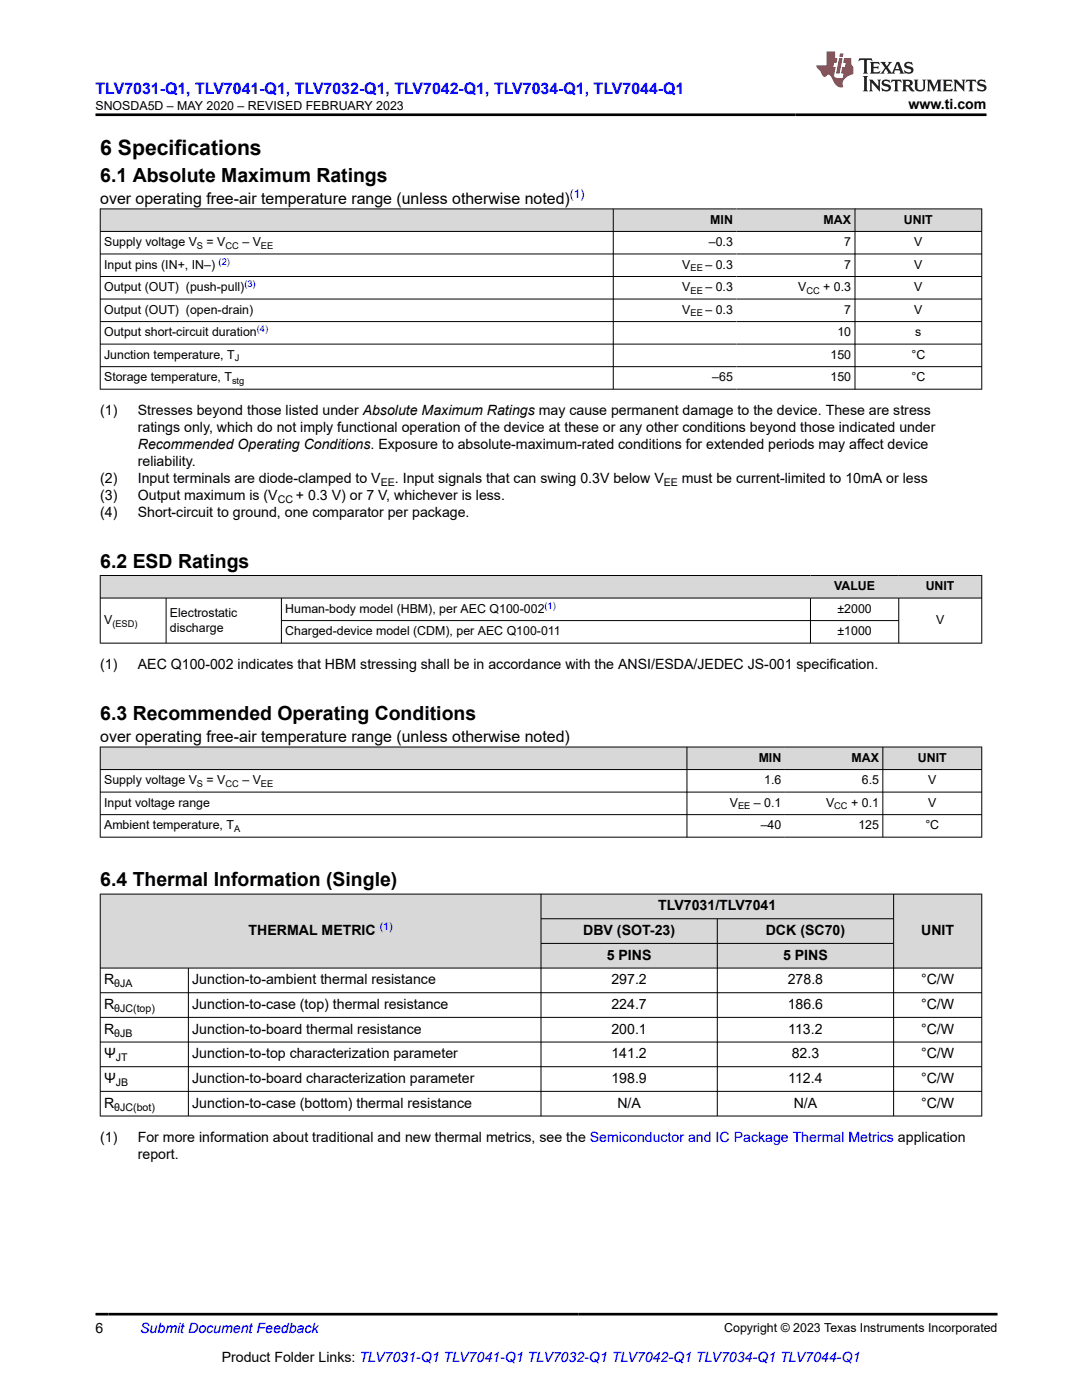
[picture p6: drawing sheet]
<svg xmlns="http://www.w3.org/2000/svg" width="216mm" height="279mm" viewBox="0 0 216 279" stroke-linecap="round" stroke-linejoin="round" font-family="sans-serif">
<defs><g id="words">
<text font-size="4.2" x="20" y="30.9">6 Specifications</text>
<g font-size="3.9">
<text x="20" y="36.3">6.1 Absolute Maximum Ratings</text>
<text x="20" y="113.3">6.2 ESD Ratings</text>
<text x="20" y="143.6">6.3 Recommended Operating Conditions</text>
<text x="20" y="176.9">6.4 Thermal Information (Single)</text>
</g>
<text font-size="3.2" fill="#00f" x="19" y="18.7">TLV7031-Q1, TLV7041-Q1, TLV7032-Q1, TLV7042-Q1, TLV7034-Q1, TLV7044-Q1</text>
<g font-size="3.2">
<text x="20" y="40.6">over operating free-air temperature range (unless otherwise noted)</text>
<text x="20" y="148">over operating free-air temperature range (unless otherwise noted)</text>
</g>
<g font-size="2.8">
<text x="181.3" y="21.8">www.ti.com</text>
<text x="20" y="82.8">(1)</text>
<text x="27.5" y="82.8">Stresses beyond those listed under Absolute Maximum Ratings may cause permanent damage to the device. These are stress</text>
<text x="27.5" y="86.2">ratings only, which do not imply functional operation of the device at these or any other conditions beyond those indicated under</text>
<text x="27.5" y="89.6">Recommended Operating Conditions. Exposure to absolute-maximum-rated conditions for extended periods may affect device</text>
<text x="27.5" y="93">reliability.</text>
<text x="20" y="99.8">(3)</text>
<text x="20" y="96.4">(2)</text>
<text x="27.5" y="96.4">Input terminals are diode-clamped to V</text>
<text x="27.5" y="99.8">Output maximum is (V</text>
<text x="59.1" y="99.8">+ 0.3 V) or 7 V, whichever is less.</text>
<text x="78.8" y="96.4">. Input signals that can swing 0.3V below V</text>
<text x="136.1" y="96.4">must be current-limited to 10mA or less</text>
<text x="20" y="103.1">(4)</text>
<text x="27.5" y="103.1">Short-circuit to ground, one comparator per package.</text>
<text x="20" y="133.5">(1)</text>
<text x="27.5" y="133.5">AEC Q100-002 indicates that HBM stressing shall be in accordance with the ANSI/ESDA/JEDEC JS-001 specification.</text>
<text x="131.3" y="181.7">TLV7031/TLV7041</text>
<text x="49.6" y="186.6">THERMAL METRIC</text>
<text x="116.4" y="186.6">DBV (SOT-23)</text>
<text x="121.1" y="191.6">5 PINS</text>
<text x="152.8" y="186.6">DCK (SC70)</text>
<text x="156.3" y="191.6">5 PINS</text>
<text x="183.8" y="186.6">UNIT</text>
<text x="20.8" y="196.5">R</text>
<text x="38.4" y="196.5">Junction-to-ambient thermal resistance</text>
<text x="122" y="196.5">297.2</text>
<text x="157.2" y="196.5">278.8</text>
<text x="183.8" y="196.5">°C/W</text>
<text x="20.8" y="201.4">R</text>
<text x="38.4" y="201.4">Junction-to-case (top) thermal resistance</text>
<text x="122" y="201.4">224.7</text>
<text x="157.2" y="201.4">186.6</text>
<text x="183.8" y="201.4">°C/W</text>
<text x="20.8" y="206.3">R</text>
<text x="38.4" y="206.3">Junction-to-board thermal resistance</text>
<text x="122" y="206.3">200.1</text>
<text x="157.3" y="206.3">113.2</text>
<text x="183.8" y="206.3">°C/W</text>
<text x="20.8" y="211.2">Ψ</text>
<text x="38.4" y="211.2">Junction-to-top characterization parameter</text>
<text x="122" y="211.2">141.2</text>
<text x="158" y="211.2">82.3</text>
<text x="183.8" y="211.2">°C/W</text>
<text x="20.8" y="216.2">Ψ</text>
<text x="20.8" y="221.1">R</text>
<text x="38.4" y="216.2">Junction-to-board characterization parameter</text>
<text x="38.4" y="221.1">Junction-to-case (bottom) thermal resistance</text>
<text x="122" y="216.2">198.9</text>
<text x="123.2" y="221.1">N/A</text>
<text x="157.3" y="216.2">112.4</text>
<text x="158.4" y="221.1">N/A</text>
<text x="183.8" y="216.2">°C/W</text>
<text x="183.8" y="221.1">°C/W</text>
<text x="20" y="227.9">(1)</text>
<text x="27.5" y="227.9">For more information about traditional and new thermal metrics, see the Semiconductor and IC Package Thermal Metrics application</text>
<text x="27.5" y="231.3">report.</text>
<text x="19" y="266.1">6</text>
<text x="44.3" y="271.7">Product Folder Links: TLV7031-Q1 TLV7041-Q1 TLV7032-Q1 TLV7042-Q1 TLV7034-Q1 TLV7044-Q1</text>
</g>
<text font-size="2.8" fill="#00f" x="28" y="266.1">Submit Document Feedback</text>
<g font-size="2.5">
<text x="19.1" y="21.9">SNOSDA5D – MAY 2020 – REVISED FEBRUARY 2023</text>
<text x="141.7" y="44.7">MIN</text>
<text x="164.3" y="44.7">MAX</text>
<text x="180.4" y="44.7">UNIT</text>
<text x="20.8" y="49.1">Supply voltage V</text>
<text x="20.8" y="53.6">Input pins (IN+, IN–)</text>
<text x="41.2" y="49.1">= V</text>
<text x="48.4" y="49.1">– V</text>
<text x="136.1" y="53.6">V</text>
<text x="140.8" y="53.6">– 0.3</text>
<text x="141.4" y="49.1">–0.3</text>
<text x="168.5" y="49.1">7</text>
<text x="168.5" y="53.6">7</text>
<text x="182.4" y="49.1">V</text>
<text x="182.4" y="53.6">V</text>
<text x="20.8" y="58.1">Output (OUT) (push-pull)</text>
<text x="136.1" y="58.1">V</text>
<text x="140.8" y="58.1">– 0.3</text>
<text x="159.3" y="58.1">V</text>
<text x="164.3" y="58.1">+ 0.3</text>
<text x="182.4" y="58.1">V</text>
<text x="20.8" y="62.6">Output (OUT) (open-drain)</text>
<text x="136.1" y="62.6">V</text>
<text x="140.8" y="62.6">– 0.3</text>
<text x="168.5" y="62.6">7</text>
<text x="182.4" y="62.6">V</text>
<text x="20.8" y="67.1">Output short-circuit duration</text>
<text x="20.8" y="71.6">Junction temperature, T</text>
<text x="165.7" y="71.6">150</text>
<text x="167.1" y="67.1">10</text>
<text x="181.9" y="71.6">°C</text>
<text x="182.6" y="67.1">s</text>
<text x="20.8" y="76.1">Storage temperature, T</text>
<text x="142.1" y="76.1">–65</text>
<text x="165.7" y="76.1">150</text>
<text x="181.9" y="76.1">°C</text>
<text x="166.4" y="117.8">VALUE</text>
<text x="184.7" y="117.8">UNIT</text>
<text x="20.8" y="124.6">V</text>
<text x="33.9" y="123.1">Electrostatic</text>
<text x="56.9" y="122.3">Human-body model (HBM), per AEC Q100-002</text>
<text x="167.1" y="122.3">±2000</text>
<text x="186.8" y="124.6">V</text>
<text x="33.9" y="126">discharge</text>
<text x="56.9" y="126.8">Charged-device model (CDM), per AEC Q100-011</text>
<text x="167.1" y="126.8">±1000</text>
<text x="151.4" y="152">MIN</text>
<text x="169.9" y="152">MAX</text>
<text x="183.1" y="152">UNIT</text>
<text x="20.8" y="156.5">Supply voltage V</text>
<text x="20.8" y="161">Input voltage range</text>
<text x="41.2" y="156.5">= V</text>
<text x="48.4" y="156.5">– V</text>
<text x="145.6" y="161">V</text>
<text x="150.4" y="161">– 0.1</text>
<text x="152.5" y="156.5">1.6</text>
<text x="164.8" y="161">V</text>
<text x="169.8" y="161">+ 0.1</text>
<text x="172" y="156.5">6.5</text>
<text x="185.2" y="156.5">V</text>
<text x="185.2" y="161">V</text>
<text x="20.8" y="165.5">Ambient temperature, T</text>
<text x="151.8" y="165.5">–40</text>
<text x="171.3" y="165.5">125</text>
<text x="184.6" y="165.5">°C</text>
<text x="144.5" y="265.8">Copyright © 2023 Texas Instruments Incorporated</text>
</g>
<text font-size="2.4" fill="#00f" x="113.7" y="39.6">(1)</text>
<g font-size="2.1">
<text x="55.4" y="100.3">CC</text>
<text x="76" y="96.9">EE</text>
<text x="132.5" y="96.9">EE</text>
<text x="22.8" y="197">θJA</text>
<text x="22.8" y="202">θJC(top)</text>
<text x="22.8" y="206.9">θJB</text>
<text x="23.1" y="211.8">JT</text>
<text x="22.8" y="221.6">θJC(bot)</text>
<text x="23.1" y="216.7">JB</text>
</g>
<text font-size="2.1" fill="#00f" x="75.8" y="185.7">(1)</text>
<g font-size="1.9">
<text x="39.3" y="49.6">S</text>
<text x="45" y="49.6">CC</text>
<text x="52.1" y="49.6">EE</text>
<text x="137.8" y="54.1">EE</text>
<text x="137.8" y="58.6">EE</text>
<text x="160.9" y="58.6">CC</text>
<text x="137.8" y="63.1">EE</text>
<text x="46.3" y="76.6">stg</text>
<text x="46.8" y="72.1">J</text>
<text x="22.4" y="125.1">(ESD)</text>
<text x="39.3" y="157">S</text>
<text x="45" y="157">CC</text>
<text x="52.1" y="157">EE</text>
<text x="147.3" y="161.5">EE</text>
<text x="166.5" y="161.5">CC</text>
<text x="46.7" y="166">A</text>
</g>
<g font-size="1.9" fill="#00f">
<text x="43.6" y="52.8">(2)</text>
<text x="48.8" y="57.3">(3)</text>
<text x="51.2" y="66.3">(4)</text>
<text x="108.7" y="121.5">(1)</text>
</g>
</g></defs>
<g fill="#d8d8d8">
<path d="M20 41.7h175.9v4.5h-175.9z" fill-rule="evenodd"/>
<path d="M20.1 41.8h102.2v4.3h-102.2z" fill-rule="evenodd"/>
<path d="M122.4 41.8h24.6v4.3h-24.6z" fill-rule="evenodd"/>
<path d="M147 41.8h23.5v4.3h-23.5z" fill-rule="evenodd"/>
<path d="M170.7 41.8h25.1v4.3h-25.1z" fill-rule="evenodd"/>
</g>
<g fill="none" stroke="#000" stroke-width=".2">
<path d="M19.9 41.7h176.1M19.9 46.2h176.1M19.9 50.7h176.1M19.9 55.2h176.1M19.9 59.7h176.1M20 41.6v36.1M122.4 41.6v36.1M170.6 41.6v36.1M195.9 41.6v36.1M19.9 64.2h176.1M19.9 68.7h176.1M19.9 73.2h176.1"/>
<path d="M19.9 77.7h176.1"/>
</g>
<g fill="#d8d8d8">
<path d="M20 114.9h175.9v4.5h-175.9z" fill-rule="evenodd"/>
<path d="M20.1 114.9h141.6v4.4h-141.6z" fill-rule="evenodd"/>
<path d="M161.7 114.9h17.6v4.4h-17.6z" fill-rule="evenodd"/>
<path d="M179.3 114.9h16.5v4.4h-16.5z" fill-rule="evenodd"/>
</g>
<path d="M19.9 114.9h176.1M19.9 119.4h176.1M20 114.8v13.6M33.1 119.4v9M56.2 119.4v9M161.7 119.4v9M179.3 119.4v9M195.9 114.8v13.6M19.9 128.3h176.1M56.2 123.9h123.2" fill="none" stroke="#000" stroke-width=".2"/>
<g fill="#d8d8d8">
<path d="M20 149.1h175.9v4.5h-175.9z" fill-rule="evenodd"/>
<path d="M20.1 149.1h116.9v4.4h-116.9z" fill-rule="evenodd"/>
<path d="M137.1 149.1h19.5v4.4h-19.5z" fill-rule="evenodd"/>
<path d="M156.6 149.1h19.5v4.4h-19.5z" fill-rule="evenodd"/>
<path d="M176.2 149.1h19.6v4.4h-19.6z" fill-rule="evenodd"/>
</g>
<path d="M19.9 149.1h176.1M19.9 153.6h176.1M19.9 158.1h176.1M20 149v18.1M137.1 149v18.1M176.2 149v18.1M195.9 149v18.1M19.9 162.6h176.1M19.9 167.1h176.1" fill="none" stroke="#000" stroke-width=".2"/>
<g fill="#d8d8d8">
<path d="M20 178.4h175.9v5h-175.9z" fill-rule="evenodd"/>
<path d="M20.1 178.5h87.8v14.6h-87.8z" fill-rule="evenodd"/>
<path d="M108 178.5h70.2v4.8h-70.2z" fill-rule="evenodd"/>
<path d="M178.4 178.5h17.4v14.6h-17.4z" fill-rule="evenodd"/>
<path d="M108 183.4h35.1v4.8h-35.1z" fill-rule="evenodd"/>
<path d="M143.2 183.4h35v4.8h-35z" fill-rule="evenodd"/>
<path d="M108 188.3h35.1v4.8h-35.1z" fill-rule="evenodd"/>
<path d="M143.2 188.3h35v4.8h-35z" fill-rule="evenodd"/>
</g>
<g fill="none" stroke="#000" stroke-width=".2">
<path d="M19.9 178.4h176.1M20 178.4v44.4M107.9 178.4v44.4M178.3 178.4v44.4M195.9 178.4v44.4M19.9 193.2h176.1M19.9 198.1h176.1M37.6 193.2v29.6M107.9 183.4h70.5M107.9 188.3h70.5M143.1 183.4v39.4M19.9 203h176.1"/>
<path d="M19.9 208h176.1M19.9 212.9h176.1M19.9 217.8h176.1M19.9 222.7h176.1"/>
</g>
<path d="M171.5 11.6l-.2 .6 .5-.2h.6v.1v2.2l-.2 .4h1l-.2-.4v-2.2v-.1h.5l.5 .2-.1-.6zM173.6 12.4l.2 .3v1.6l-.2 .4h1.9l.1-.6a1.08 1.08 0 0 1-1.3 .2v-.7h.6l.4 .2v-.7l-.4 .2h-.6v-.5l.2-.2a1 1 0 0 1 1 .3l-.1-.5zM175.7 12.4l.9 1.1-1 1.2h.9l-.2-.2 .5-.8 .4 .8-.2 .2h1.6l-.2-.2 .2-.5h.9l.1 .5-.1 .2h.9l-.2-.4-.8-1.9h-.5l-.9 2.1-.9-1.1 .9-1h-.8l.2 .2-.4 .6-.4-.6 .2-.2zM179 12.8l.4 1h-.7zM180.7 12.5a.65 .65 0 0 0-.2 .7 .65 .65 0 0 0 .6 .5l.6 .1 .1 .3a.79 .79 0 0 1-.7 .4 .79 .79 0 0 1-.7-.5l.1 .7 .2-.1a.93 .93 0 0 0 1.1 0 .93 .93 0 0 0 .4-.9 1.46 1.46 0 0 0-1.2-.6l-.1-.3a1.09 1.09 0 0 1 1.2 .2l-.2-.6-.1 .1-.5-.2zM172.2 15.2l.2 .4v2.2l-.2 .4h1l-.2-.4v-2.2l.2-.4zM173.4 15.9l.2 .4v1.5l-.2 .4h.8l-.3-.4 .1-1.3 1.6 1.8v-2l.2-.4h-.7l.1 .2 .1 1.1-1.2-1.3zM176.2 16a.65 .65 0 0 0-.2 .8 .65 .65 0 0 0 .6 .4l.6 .2 .1 .2a.79 .79 0 0 1-.7 .4 .79 .79 0 0 1-.7-.5l.1 .7 .2-.1a.93 .93 0 0 0 1.1 .1 .93 .93 0 0 0 .4-1 1.46 1.46 0 0 0-1.2-.5l-.1-.4a1.09 1.09 0 0 1 1.2 .2l-.1-.6-.2 .1-.5-.1zM177.9 15.9l-.1 .6a.63 .63 0 0 1 .8-.3v1.6l-.3 .4h1l-.2-.4v-1.6a.66 .66 0 0 1 .8 .3l-.1-.6zM180 15.9l.2 .4v1.5l-.2 .4h1l-.2-.2-.1-.7h.5l.1 .2a.79 .79 0 0 0 1.2 .6l-1-.9a.61 .61 0 0 0 .6-.6 .61 .61 0 0 0-.5-.7zM180.8 16.2h.1a.47 .47 0 0 1 .5 .1 .47 .47 0 0 1 .1 .5l-.1 .1-.7 .1zM182.3 15.9l.2 .2a2.27 2.27 0 0 0 .4 2 1.04 1.04 0 0 0 1.7-.7v-1.3l.2-.2h-.8l.2 .4v1.1a.6 .6 0 0 1-.6 .6 .6 .6 0 0 1-.6-.6v-1.1l.3-.4zM184.9 15.9l.2 .4v1.5l-.2 .4h.8l-.3-.4v-1.4l.9 1.9 .9-1.9v1.4l-.3 .4h1l-.2-.4v-1.5l.2-.4h-.8l-.7 1.5-.6-1.5zM188.1 15.9l.2 .4v1.5l-.2 .4h1.9l.1-.6a1.09 1.09 0 0 1-1.3 .2v-.7h.6l.4 .2v-.6l-.4 .2h-.6v-.6l.2-.1a1.01 1.01 0 0 1 1 .3l-.1-.6zM190.2 15.9l.3 .4v1.5l-.3 .4h.8l-.2-.4v-1.3l1.6 1.8v-2l.2-.4h-.7l.2 .2v1.1l-1.2-1.3zM192.8 15.9l-.1 .6a.63 .63 0 0 1 .8-.3v1.6l-.3 .4h1l-.2-.4v-1.6a.66 .66 0 0 1 .8 .3l-.1-.6zM195.2 16a.65 .65 0 0 0-.2 .8 .65 .65 0 0 0 .6 .4l.6 .2 .2 .2a.79 .79 0 0 1-.7 .4 .79 .79 0 0 1-.7-.5l.1 .7 .2-.1a.93 .93 0 0 0 1 .1 .93 .93 0 0 0 .5-1 1.46 1.46 0 0 0-1.3-.5v-.4a1.09 1.09 0 0 1 1.2 .2l-.2-.6-.2 .1-.5-.1z" fill="#231f20"/>
<path d="M164.9 10.3v2.7h-2l.1 .4 .8 1a.95 .95 0 0 0 1 .9 .59 .59 0 0 1 .5-.4 .59 .59 0 0 1 .5 .3l.4 .8a1.59 1.59 0 0 0 2.1 1.4 1.61 1.61 0 0 1 1-2.3l1-.3-.1-1.5a1.59 1.59 0 0 1-.3-1.7h-1.5l-.2 .9h.6l-.2 .9h-.5l-.2 .9v.3l.4 .1-.1 .9h-.7a.73 .73 0 0 1-1-.7l.3-1.5h-.5l.1-.9h.5l.2-.9h-.5v-1.3zM167.4 11.6l-.6 3.1h.7l.6-3.1zM167.6 10.7l-.1 .6h.7l.1-.6z" fill="#ed1c24"/>
<path d="M19 22.9h177.8M19 262.3h180" fill="none" stroke="#000" stroke-width=".53"/>
<use href="#words"/>
</svg>
